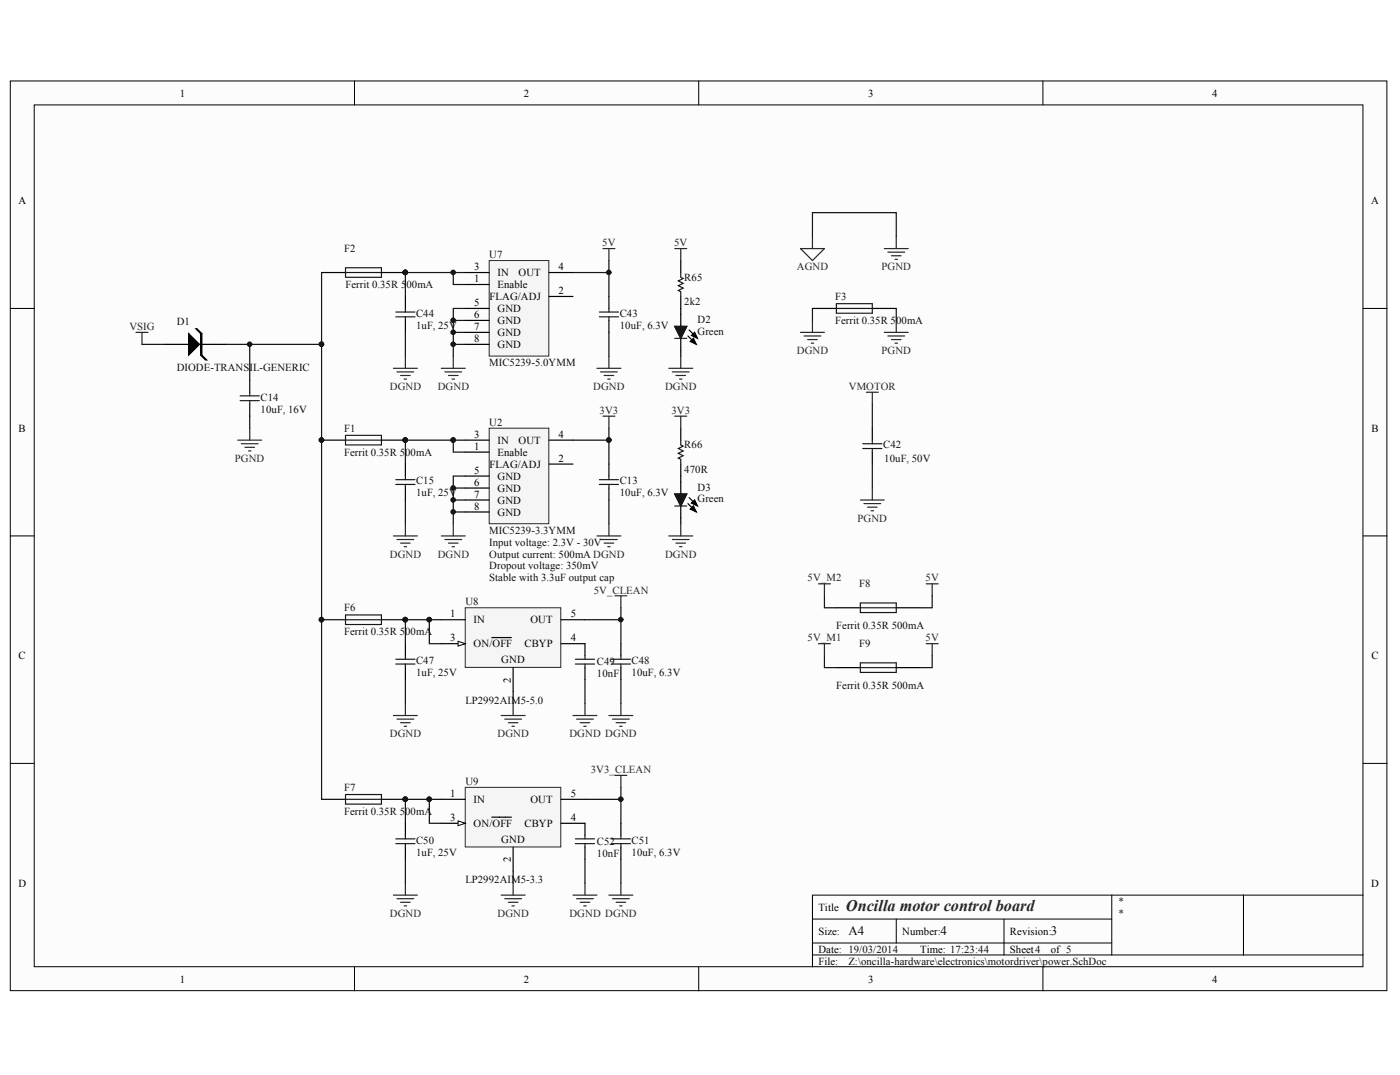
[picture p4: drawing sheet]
<svg xmlns="http://www.w3.org/2000/svg" width="270mm" height="207mm" viewBox="0 0 270 207" stroke-linecap="round" stroke-linejoin="round" font-family="sans-serif">
<defs><g id="words">
<text font-size="3.1" fill="#262626" x="163.1" y="175.4">Oncilla motor control board</text>
<g font-size="2.5" fill="#0e0e0e">
<text x="163.5" y="180.2">A4</text>
<text x="181.3" y="180.2">4</text>
<text x="202.5" y="180.2">3</text>
</g>
<g font-size="2.1">
<text x="34.7" y="18.6">1</text>
<text x="101" y="18.6">2</text>
<text x="167.3" y="18.6">3</text>
<text x="233.7" y="18.6">4</text>
<text x="3.5" y="39.4">A</text>
<text x="264.3" y="39.4">A</text>
<text x="91.4" y="52">3</text>
<text x="95.9" y="53.2">IN</text>
<text x="100" y="53.2">OUT</text>
<text x="107.7" y="52">4</text>
<text x="91.4" y="54.4">1</text>
<text x="91.4" y="59">5</text>
<text x="94.4" y="57.8">FLAG/ADJ</text>
<text x="95.9" y="55.5">Enable</text>
<text x="107.7" y="56.6">2</text>
<text x="91.4" y="61.3">6</text>
<text x="91.4" y="63.6">7</text>
<text x="91.4" y="65.9">8</text>
<text x="95.9" y="60.1">GND</text>
<text x="95.9" y="62.4">GND</text>
<text x="95.9" y="64.7">GND</text>
<text x="95.9" y="67">GND</text>
<text x="3.6" y="83.2">B</text>
<text x="264.4" y="83.2">B</text>
<text x="91.4" y="84.3">3</text>
<text x="91.4" y="86.6">1</text>
<text x="95.9" y="85.5">IN</text>
<text x="95.9" y="87.8">Enable</text>
<text x="100" y="85.5">OUT</text>
<text x="107.7" y="84.3">4</text>
<text x="107.7" y="89">2</text>
<text x="91.4" y="91.2">5</text>
<text x="91.4" y="93.6">6</text>
<text x="91.4" y="95.9">7</text>
<text x="94.4" y="90.1">FLAG/ADJ</text>
<text x="95.9" y="92.4">GND</text>
<text x="95.9" y="94.7">GND</text>
<text x="91.4" y="98.2">8</text>
<text x="95.9" y="97">GND</text>
<text x="95.9" y="99.3">GND</text>
<text x="86.8" y="118.9">1</text>
<text x="110" y="118.9">5</text>
<text x="86.8" y="123.5">3</text>
<text x="91.3" y="120.1">IN</text>
<text x="91.3" y="124.7">ON/OFF</text>
<text x="101.1" y="124.7">CBYP</text>
<text x="102.2" y="120.1">OUT</text>
<text x="110" y="123.5">4</text>
<text x="3.6" y="127">C</text>
<text x="96.6" y="127.7">GND</text>
<text x="98.5" y="131.5" transform="rotate(-90 98.5 131.5)">2</text>
<text x="264.4" y="127">C</text>
<text x="86.8" y="153.5">1</text>
<text x="91.3" y="154.7">IN</text>
<text x="102.2" y="154.7">OUT</text>
<text x="110" y="153.5">5</text>
<text x="86.8" y="158.1">3</text>
<text x="91.3" y="159.3">ON/OFF</text>
<text x="101.1" y="159.3">CBYP</text>
<text x="110" y="158.1">4</text>
<text x="96.6" y="162.3">GND</text>
<text x="98.5" y="166.1" transform="rotate(-90 98.5 166.1)">2</text>
<text x="3.5" y="170.8">D</text>
<text x="264.3" y="170.8">D</text>
<text x="157.8" y="175.4">Title</text>
<text x="157.8" y="180">Size:</text>
<text x="157.8" y="183.5">Date: 19/03/2014</text>
<text x="157.8" y="185.8">File:</text>
<text x="173.9" y="180">Number:</text>
<text x="177.4" y="183.5">Time: 17:23:44</text>
<text x="194.7" y="180">Revision:</text>
<text x="194.7" y="183.5">Sheet4</text>
<text x="202.5" y="183.5">of 5</text>
<text x="34.7" y="189.3">1</text>
<text x="101" y="189.3">2</text>
<text x="167.3" y="189.3">3</text>
<text x="233.7" y="189.3">4</text>
</g>
<g font-size="2.1" fill="#262626">
<text x="116.1" y="47.4">5V</text>
<text x="129.9" y="47.4">5V</text>
<text x="153.6" y="52">AGND</text>
<text x="170" y="52">PGND</text>
<text x="24.9" y="63.6">VSIG</text>
<text x="153.6" y="68.2">DGND</text>
<text x="170" y="68.2">PGND</text>
<text x="75.1" y="75.1">DGND</text>
<text x="84.4" y="75.1">DGND</text>
<text x="114.4" y="75.1">DGND</text>
<text x="128.2" y="75.1">DGND</text>
<text x="163.6" y="75.1">VMOTOR</text>
<text x="115.6" y="79.7">3V3</text>
<text x="129.4" y="79.7">3V3</text>
<text x="45.3" y="89">PGND</text>
<text x="165.3" y="100.5">PGND</text>
<text x="75.1" y="107.4">DGND</text>
<text x="84.4" y="107.4">DGND</text>
<text x="128.2" y="107.4">DGND</text>
<text x="155.7" y="112">5V_M2</text>
<text x="178.4" y="112">5V</text>
<text x="114.4" y="114.3">5V_CLEAN</text>
<text x="155.7" y="123.5">5V_M1</text>
<text x="178.4" y="123.5">5V</text>
<text x="75.1" y="142">DGND</text>
<text x="95.9" y="142">DGND</text>
<text x="109.8" y="142">DGND DGND</text>
<text x="113.9" y="148.9">3V3_CLEAN</text>
<text x="75.1" y="176.6">DGND</text>
<text x="95.9" y="176.6">DGND</text>
<text x="109.8" y="176.6">DGND DGND</text>
</g>
<g font-size="2.1" fill="#0e0e0e">
<text x="66.4" y="48.6">F2</text>
<text x="94.3" y="49.7">U7</text>
<text x="66.6" y="55.5">Ferrit 0.35R 5</text>
<text x="78.3" y="55.5">00mA</text>
<text x="131.9" y="58.8">2k2</text>
<text x="131.9" y="54.1">R65</text>
<text x="161" y="57.8">F3</text>
<text x="34.1" y="62.7">D1</text>
<text x="80.2" y="63.4">1uF, 25V</text>
<text x="80.2" y="61">C44</text>
<text x="119.5" y="61">C43</text>
<text x="119.5" y="63.4">10uF, 6.3V</text>
<text x="134.4" y="64.5">Green</text>
<text x="134.4" y="62.2">D2</text>
<text x="161" y="62.4">Ferrit 0.35R 500mA</text>
<text x="34.1" y="71.4">DIODE-TRANSIL-GENERIC</text>
<text x="94.3" y="70.5">MIC5239-5.0YMM</text>
<text x="50.2" y="77.2">C14</text>
<text x="50.2" y="79.5">10uF, 16V</text>
<text x="66.4" y="83.2">F1</text>
<text x="94.3" y="82">U2</text>
<text x="66.4" y="87.8">Ferrit 0.35R 500mA</text>
<text x="131.9" y="86.4">R66</text>
<text x="170.2" y="86.4">C42</text>
<text x="170.5" y="89">10uF, 50V</text>
<text x="80.2" y="95.6">1uF, 25V</text>
<text x="80.2" y="93.3">C15</text>
<text x="119.5" y="93.3">C13</text>
<text x="119.5" y="95.6">10uF, 6.3V</text>
<text x="131.9" y="91">470R</text>
<text x="134.4" y="94.5">D3</text>
<text x="134.4" y="96.8">Green</text>
<text x="94.3" y="105.1">Input voltage: 2.3V - 30V</text>
<text x="94.3" y="107.4">Output current: 500mA DGND</text>
<text x="94.3" y="102.8">MIC5239-3.3YMM</text>
<text x="94.3" y="109.7">Dropout voltage: 350mV</text>
<text x="94.3" y="112">Stable with 3.3uF output cap</text>
<text x="165.6" y="113.1">F8</text>
<text x="66.4" y="117.8">F6</text>
<text x="89.7" y="116.6">U8</text>
<text x="66.4" y="122.4">Ferrit 0.35R 500mA</text>
<text x="161.2" y="121.2">Ferrit 0.35R 500mA</text>
<text x="165.6" y="124.7">F9</text>
<text x="80.2" y="130.2">1uF, 25V</text>
<text x="80.2" y="127.9">C47</text>
<text x="115.1" y="128.2">C49</text>
<text x="115.1" y="130.4">10nF</text>
<text x="121.7" y="127.9">C48</text>
<text x="121.7" y="130.2">10uF, 6.3V</text>
<text x="89.7" y="135.6">LP2992AIM5-5.0</text>
<text x="161.2" y="132.8">Ferrit 0.35R 500mA</text>
<text x="66.4" y="152.4">F7</text>
<text x="89.7" y="151.2">U9</text>
<text x="66.4" y="157">Ferrit 0.35R 500mA</text>
<text x="80.2" y="164.8">1uF, 25V</text>
<text x="80.2" y="162.5">C50</text>
<text x="115.1" y="162.7">C52</text>
<text x="115.1" y="165.1">10nF</text>
<text x="121.7" y="162.5">C51</text>
<text x="121.7" y="164.8">10uF, 6.3V</text>
<text x="89.7" y="170.1">LP2992AIM5-3.3</text>
<text x="215.5" y="174.3">*</text>
<text x="215.5" y="176.6">*</text>
<text x="163.5" y="185.8">Z:\oncilla-hardware\electronics\motordriver\power.SchDoc</text>
</g>
</g></defs>
<g fill="#fcfcfc" stroke="#000" stroke-width=".19">
<path d="M2 15.6h265.3v175.2h-265.3z"/>
<path d="M6.6 20.2h256.1v166h-256.1z"/>
</g>
<g fill="none" stroke="#000" stroke-width=".19">
<path d="M68.3 15.6v4.6M134.7 15.6v4.6M201 15.6v4.6M2 59.4h4.6M262.8 59.4h4.6M2 103.2h4.6M262.8 103.2h4.6M2 147.1h4.6M262.8 147.1h4.6M156.6 177h57.7M172.8 177v4.7M193.5 177v7"/>
<path d="M214.3 172.4v11.6M239.7 172.4h-83.1v13.9M262.8 172.4h-23.1v11.6M68.3 186.3v4.6M134.7 186.3v4.6M156.6 184h106.2M156.6 181.7h57.7M201 186.3v4.6"/>
</g>
<path d="M154.3 47.9h4.6l-2.3 2.3zM156.6 45.6v2.3M170.5 47.9h4.6M171.2 48.6h3.2M171.8 49.3h1.9M172.5 50h.5M172.8 45.6v2.3M116.2 80.2h2.3M117.4 80.2v2.3" fill="none" stroke="#262626" stroke-width=".23"/>
<path d="M87.4 98.6h2.3M87.4 96.3h2.3M87.4 94h2.3M89.7 91.7h-2.3v9.2M117.4 82.5v2.3h-6.9" fill="none" stroke="#0e0e0e" stroke-width=".23"/>
<g fill="#0e0e0e" stroke="#0e0e0e" stroke-width=".19">
<circle cx="117.4" cy="84.8" r=".44"/>
<circle cx="87.4" cy="98.6" r=".44"/>
<circle cx="87.4" cy="96.3" r=".44"/>
<circle cx="87.4" cy="94" r=".44"/>
</g>
<path d="M94.3 82.5h11.5v18.4h-11.5z" fill="#f5f5f5" stroke="#262626" stroke-width=".19"/>
<g fill="none" stroke="#000" stroke-width=".23">
<path d="M62 52.5h4.6M73.5 52.5h4.6M78.1 57.1v2.3M117.4 57.1v2.3M131.2 57.1v5.8h1.2l-1.2 2.3-1.1-2.3h1.1M131.2 50.2v2.3M156.6 59.4h4.6M168.2 59.4h4.6M32 66.3h11.5M38.7 64.3l-.9-1h.2l.9 1M38.7 68.4l.9 .9h.2l-.9-.9M48.1 73.3v2.3"/>
<path d="M48.1 77.9v2.3M78.1 61.7v2.3M117.4 61.7v2.3M131.2 65.2v3.4M132.6 64.7l1.4 1.4M132.8 63.6l1.4 1.4M62 84.8h4.6M73.5 84.8h4.6M78.1 89.4v2.3M78.1 94v2.3M89.7 84.8h4.6M89.7 87.1h4.6"/>
<path d="M89.7 91.7h4.6M89.7 94h4.6M89.7 96.3h4.6M89.7 98.6h4.6M105.8 84.8h4.7M105.8 89.4h4.7M117.4 89.4v2.3M117.4 94v2.3M131.2 89.4v5.8h1.2l-1.2 2.3-1.1-2.3h1.1M131.2 82.5v2.3M131.2 97.5v3.4M132.6 97l1.4 1.4"/>
<path d="M132.8 95.9l1.4 1.3M168.2 82.5v2.3M168.2 87.1v2.3"/>
</g>
<g fill="none" stroke="#0e0e0e" stroke-width=".23">
<path d="M117.4 50.2v6.9M156.6 45.6v-4.6h16.2v4.6M156.6 59.4v2.3M172.8 59.4v2.3M27.4 66.3h4.6M48.1 66.3v7M62 66.3v87.7M78.1 64v4.6M117.4 64v4.6M48.1 80.2v2.3M78.1 96.3v4.6M87.4 84.8h2.3"/>
<path d="M89.7 87.1h-2.3v-2.3h-9.3v4.6M117.4 84.8v4.6M117.4 96.3v4.6"/>
</g>
<g fill="#0e0e0e" stroke="#0e0e0e" stroke-width=".19">
<circle cx="87.4" cy="84.8" r=".44"/>
<circle cx="78.1" cy="84.8" r=".44"/>
<circle cx="62" cy="84.8" r=".44"/>
<circle cx="117.4" cy="84.8" r=".44"/>
<circle cx="78.1" cy="52.5" r=".44"/>
<circle cx="48.1" cy="66.3" r=".44"/>
<circle cx="62" cy="66.3" r=".44"/>
</g>
<g fill="none" stroke="#262626" stroke-width=".23">
<path d="M116.2 47.9h2.3M117.4 47.9v2.3M130.1 47.9h2.3M131.2 47.9v2.3M26.2 64h2.3M27.4 64v2.3M75.8 70.9h4.7M76.5 71.6h3.3M77.2 72.3h1.9M77.9 73h.5M78.1 68.6v2.3M115.1 70.9h4.6"/>
<path d="M115.8 71.6h3.2M116.5 72.3h1.8M117.1 73h.5M117.4 68.6v2.3M128.9 70.9h4.6M129.6 71.6h3.2M130.3 72.3h1.8M131 73h.5M131.2 68.6v2.3M154.3 64h4.6M155 64.7h3.2M155.7 65.4h1.8"/>
<path d="M156.4 66.1h.4M156.6 61.7v2.3M167 75.6h2.3M168.2 75.6v2.3M170.5 64h4.6M171.2 64.7h3.2M171.8 65.4h1.9M172.5 66.1h.5M172.8 61.7v2.3M45.8 84.8h4.7M46.5 85.5h3.3M47.2 86.2h1.9"/>
<path d="M47.9 86.9h.5M48.1 82.5v2.3M130.1 80.2h2.3M131.2 80.2v2.3M165.8 96.3h4.7M166.5 97h3.3M167.2 97.7h1.9M167.9 98.4h.5M168.2 94v2.3M75.8 103.2h4.7M76.5 103.9h3.3M77.2 104.6h1.9"/>
<path d="M77.9 105.3h.5M78.1 100.9v2.3M85.1 103.2h4.6M85.8 103.9h3.2M86.5 104.6h1.8M87.1 105.3h.5M87.4 100.9v2.3M115.1 103.2h4.6M115.8 103.9h3.2M116.5 104.6h1.8M117.1 105.3h.5M117.4 100.9v2.3"/>
<path d="M128.9 103.2h4.6M129.6 103.9h3.2M130.3 104.6h1.8M131 105.3h.5M131.2 100.9v2.3"/>
</g>
<g fill="none" stroke="#1c1c1c" stroke-width=".23">
<path d="M66.6 51.6h6.9v1.8h-6.9zM66.6 52.5h6.9M78.1 59.4v.7M117.4 59.4v.7M131.2 52.5v.9l.5 .3-.9 .4 .9 .5-.9 .4 .9 .5-.9 .5 .4 .2v.9M161.2 58.5h7v1.8h-7zM161.2 59.4h7M46.3 76.3h3.7M46.3 77.2h3.7M48.1 75.6v.7M48.1 77.2v.7M76.3 60.1h3.7"/>
<path d="M76.3 61h3.7M78.1 61v.7M115.5 60.1h3.7M115.5 61h3.7M117.4 61v.7M130.1 65.2h2.3M66.6 83.9h6.9v1.8h-6.9zM66.6 84.8h6.9M76.3 92.4h3.7M76.3 93.3h3.7M78.1 91.7v.7M78.1 93.3v.7"/>
<path d="M115.5 92.4h3.7M115.5 93.3h3.7M117.4 91.7v.7M117.4 93.3v.7M130.1 97.5h2.3M131.2 84.8v.9l.5 .2-.9 .5 .9 .5-.9 .4 .9 .5-.9 .4 .4 .3v.9M166.3 85.5h3.7M166.3 86.4h3.7M168.2 84.8v.7M168.2 86.4v.7"/>
</g>
<path d="M133 65.8l.7-.7 .6 1.3zM133.3 64.6l.6-.6 .6 1.2zM133 98.1l.7-.7 .6 1.2zM133.3 96.9l.6-.6 .6 1.2z" fill="#000" stroke="#000" stroke-width=".19"/>
<g fill="#1c1c1c" stroke="#1c1c1c" stroke-width=".23">
<path d="M130.1 62.9h2.3l-1.2 2.3z"/>
<path d="M130.1 95.2h2.3l-1.2 2.3z"/>
</g>
<g fill="#000" stroke="#000" stroke-width=".23">
<path d="M36.4 64.3l2 2-2 2.1z"/>
<path d="M38.7 64.3h.2v4.1h-.2z" fill-rule="evenodd"/>
</g>
<path d="M89.7 117.1h18.4v11.5h-18.4z" fill="#f5f5f5" stroke="#262626" stroke-width=".19"/>
<path d="M85.1 119.4h4.6M108.1 119.4h4.7M85.1 124h4.6M98.9 128.6v4.6M108.1 124h4.7" fill="none" stroke="#000" stroke-width=".23"/>
<path d="M88.3 123.5l1.4 .5-1.4 .5z" fill="#fcfcfc" stroke="#000" stroke-width=".19"/>
<path d="M62 119.4h4.6M73.5 119.4h4.6M78.1 124v2.3M78.1 128.6v2.3M94.8 122.8h3.8M112.8 124v2.3M112.8 128.6v2.3M119.7 124v2.3M119.7 128.6v2.3" fill="none" stroke="#000" stroke-width=".23"/>
<g fill="none" stroke="#1c1c1c" stroke-width=".23">
<path d="M66.6 118.5h6.9v1.8h-6.9zM66.6 119.4h6.9M76.3 127h3.7M76.3 127.9h3.7M78.1 126.3v.7M78.1 127.9v.7M110.9 127h3.7M110.9 127.9h3.7M112.8 126.3v.7M112.8 127.9v.7M117.8 127h3.7M117.8 127.9h3.7"/>
<path d="M119.7 126.3v.7M119.7 127.9v.7"/>
</g>
<g fill="none" stroke="#262626" stroke-width=".23">
<path d="M118.5 114.8h2.3M119.7 114.8v2.3M75.8 137.8h4.7M76.5 138.5h3.3M77.2 139.2h1.9M77.9 139.9h.5M78.1 135.5v2.3M96.6 137.8h4.6M97.3 138.5h3.2M98 139.2h1.8M98.7 139.9h.4M98.9 135.5v2.3"/>
<path d="M110.5 137.8h4.6M111.1 138.5h3.3M111.8 139.2h1.9M112.5 139.9h.5M112.8 135.5v2.3M117.4 137.8h4.6M118.1 138.5h3.2M118.8 139.2h1.8M119.5 139.9h.4M119.7 135.5v2.3"/>
</g>
<path d="M62 52.5v13.8h-18.5M82.8 119.4h-4.7v4.6M85.1 119.4h-2.3v4.6h2.3M112.8 119.4h6.9M119.7 117.1v6.9M78.1 130.9v4.6M98.9 133.2v2.3M112.8 130.9v4.6M119.7 130.9v4.6" fill="none" stroke="#0e0e0e" stroke-width=".23"/>
<g fill="#0e0e0e" stroke="#0e0e0e" stroke-width=".19">
<circle cx="82.7" cy="119.4" r=".44"/>
<circle cx="78.1" cy="119.4" r=".44"/>
<circle cx="62" cy="119.4" r=".44"/>
<circle cx="119.7" cy="119.4" r=".44"/>
<circle cx="62" cy="66.3" r=".44"/>
</g>
<path d="M89.7 151.7h18.4v11.5h-18.4z" fill="#f5f5f5" stroke="#262626" stroke-width=".19"/>
<path d="M85.1 154h4.6M85.1 158.6h4.6M108.1 154h4.7M108.1 158.6h4.7M98.9 163.2v4.6" fill="none" stroke="#000" stroke-width=".23"/>
<path d="M88.3 158.1l1.4 .5-1.4 .5z" fill="#fcfcfc" stroke="#000" stroke-width=".19"/>
<path d="M161.2 117.1h4.6M172.8 117.1h4.6M62 154h4.6M73.5 154h4.6M78.1 158.6v2.3M94.8 157.4h3.8M112.8 158.6v2.3M119.7 158.6v2.3M78.1 163.2v2.3M112.8 163.2v2.3M119.7 163.2v2.3" fill="none" stroke="#000" stroke-width=".23"/>
<g fill="none" stroke="#1c1c1c" stroke-width=".23">
<path d="M165.8 116.2h7v1.8h-7zM165.8 117.1h7M66.6 153.1h6.9v1.8h-6.9zM66.6 154h6.9M76.3 161.6h3.7M76.3 162.5h3.7M78.1 160.9v.7M78.1 162.5v.7M110.9 161.6h3.7M110.9 162.5h3.7M112.8 160.9v.7M112.8 162.5v.7"/>
<path d="M117.8 161.6h3.7M117.8 162.5h3.7M119.7 160.9v.7M119.7 162.5v.7"/>
</g>
<g fill="none" stroke="#262626" stroke-width=".23">
<path d="M157.8 112.5h2.3M158.9 112.5v2.3M178.5 112.5h2.3M179.7 112.5v2.3M118.5 149.4h2.3M119.7 149.4v2.3M75.8 172.4h4.7M76.5 173.1h3.3M77.2 173.8h1.9M77.9 174.5h.5M78.1 170.1v2.3M96.6 172.4h4.6"/>
<path d="M97.3 173.1h3.2M98 173.8h1.8M98.7 174.5h.4M98.9 170.1v2.3M110.5 172.4h4.6M111.1 173.1h3.3M111.8 173.8h1.9M112.5 174.5h.5M112.8 170.1v2.3M117.4 172.4h4.6M118.1 173.1h3.2M118.8 173.8h1.8"/>
<path d="M119.5 174.5h.4M119.7 170.1v2.3"/>
</g>
<path d="M158.9 114.8v2.3h2.3M179.7 114.8v2.3h-2.3M82.8 154h-4.7v4.6M85.1 154h-2.3v4.6h2.3M112.8 154h6.9M119.7 151.7v6.9M78.1 165.5v4.6M98.9 167.8v2.3M112.8 165.5v4.6M119.7 165.5v4.6" fill="none" stroke="#0e0e0e" stroke-width=".23"/>
<g fill="#0e0e0e" stroke="#0e0e0e" stroke-width=".19">
<circle cx="82.7" cy="154" r=".44"/>
<circle cx="78.1" cy="154" r=".44"/>
<circle cx="119.7" cy="154" r=".44"/>
</g>
<path d="M94.3 50.2h11.5v18.4h-11.5z" fill="#f5f5f5" stroke="#262626" stroke-width=".19"/>
<path d="M89.7 52.5h4.6M89.7 54.8h4.6M89.7 59.4h4.6M105.8 52.5h4.7M105.8 57.1h4.7M89.7 61.7h4.6M89.7 64h4.6M89.7 66.3h4.6M161.2 128.6h4.6M172.8 128.6h4.6" fill="none" stroke="#000" stroke-width=".23"/>
<path d="M87.4 52.5v2.3h2.3M89.7 59.4h-2.3v9.2M89.7 52.5h-11.6v4.6M110.5 52.5h6.9M87.4 61.7h2.3M87.4 64h2.3M87.4 66.3h2.3M168.2 77.9v4.6M168.2 89.4v4.6M158.9 126.3v2.3h2.3M179.7 126.3v2.3h-2.3" fill="none" stroke="#0e0e0e" stroke-width=".23"/>
<g fill="#0e0e0e" stroke="#0e0e0e" stroke-width=".19">
<circle cx="78.1" cy="52.5" r=".44"/>
<circle cx="87.4" cy="52.5" r=".44"/>
<circle cx="87.4" cy="61.7" r=".44"/>
<circle cx="87.4" cy="64" r=".44"/>
<circle cx="87.4" cy="66.3" r=".44"/>
<circle cx="117.4" cy="52.5" r=".44"/>
</g>
<path d="M85.1 70.9h4.6M85.8 71.6h3.2M86.5 72.3h1.8M87.1 73h.5M87.4 68.6v2.3M157.8 124h2.3M158.9 124v2.3M178.5 124h2.3M179.7 124v2.3" fill="none" stroke="#262626" stroke-width=".23"/>
<path d="M165.8 127.7h7v1.8h-7zM165.8 128.6h7" fill="none" stroke="#1c1c1c" stroke-width=".23"/>
<use href="#words"/>
</svg>
